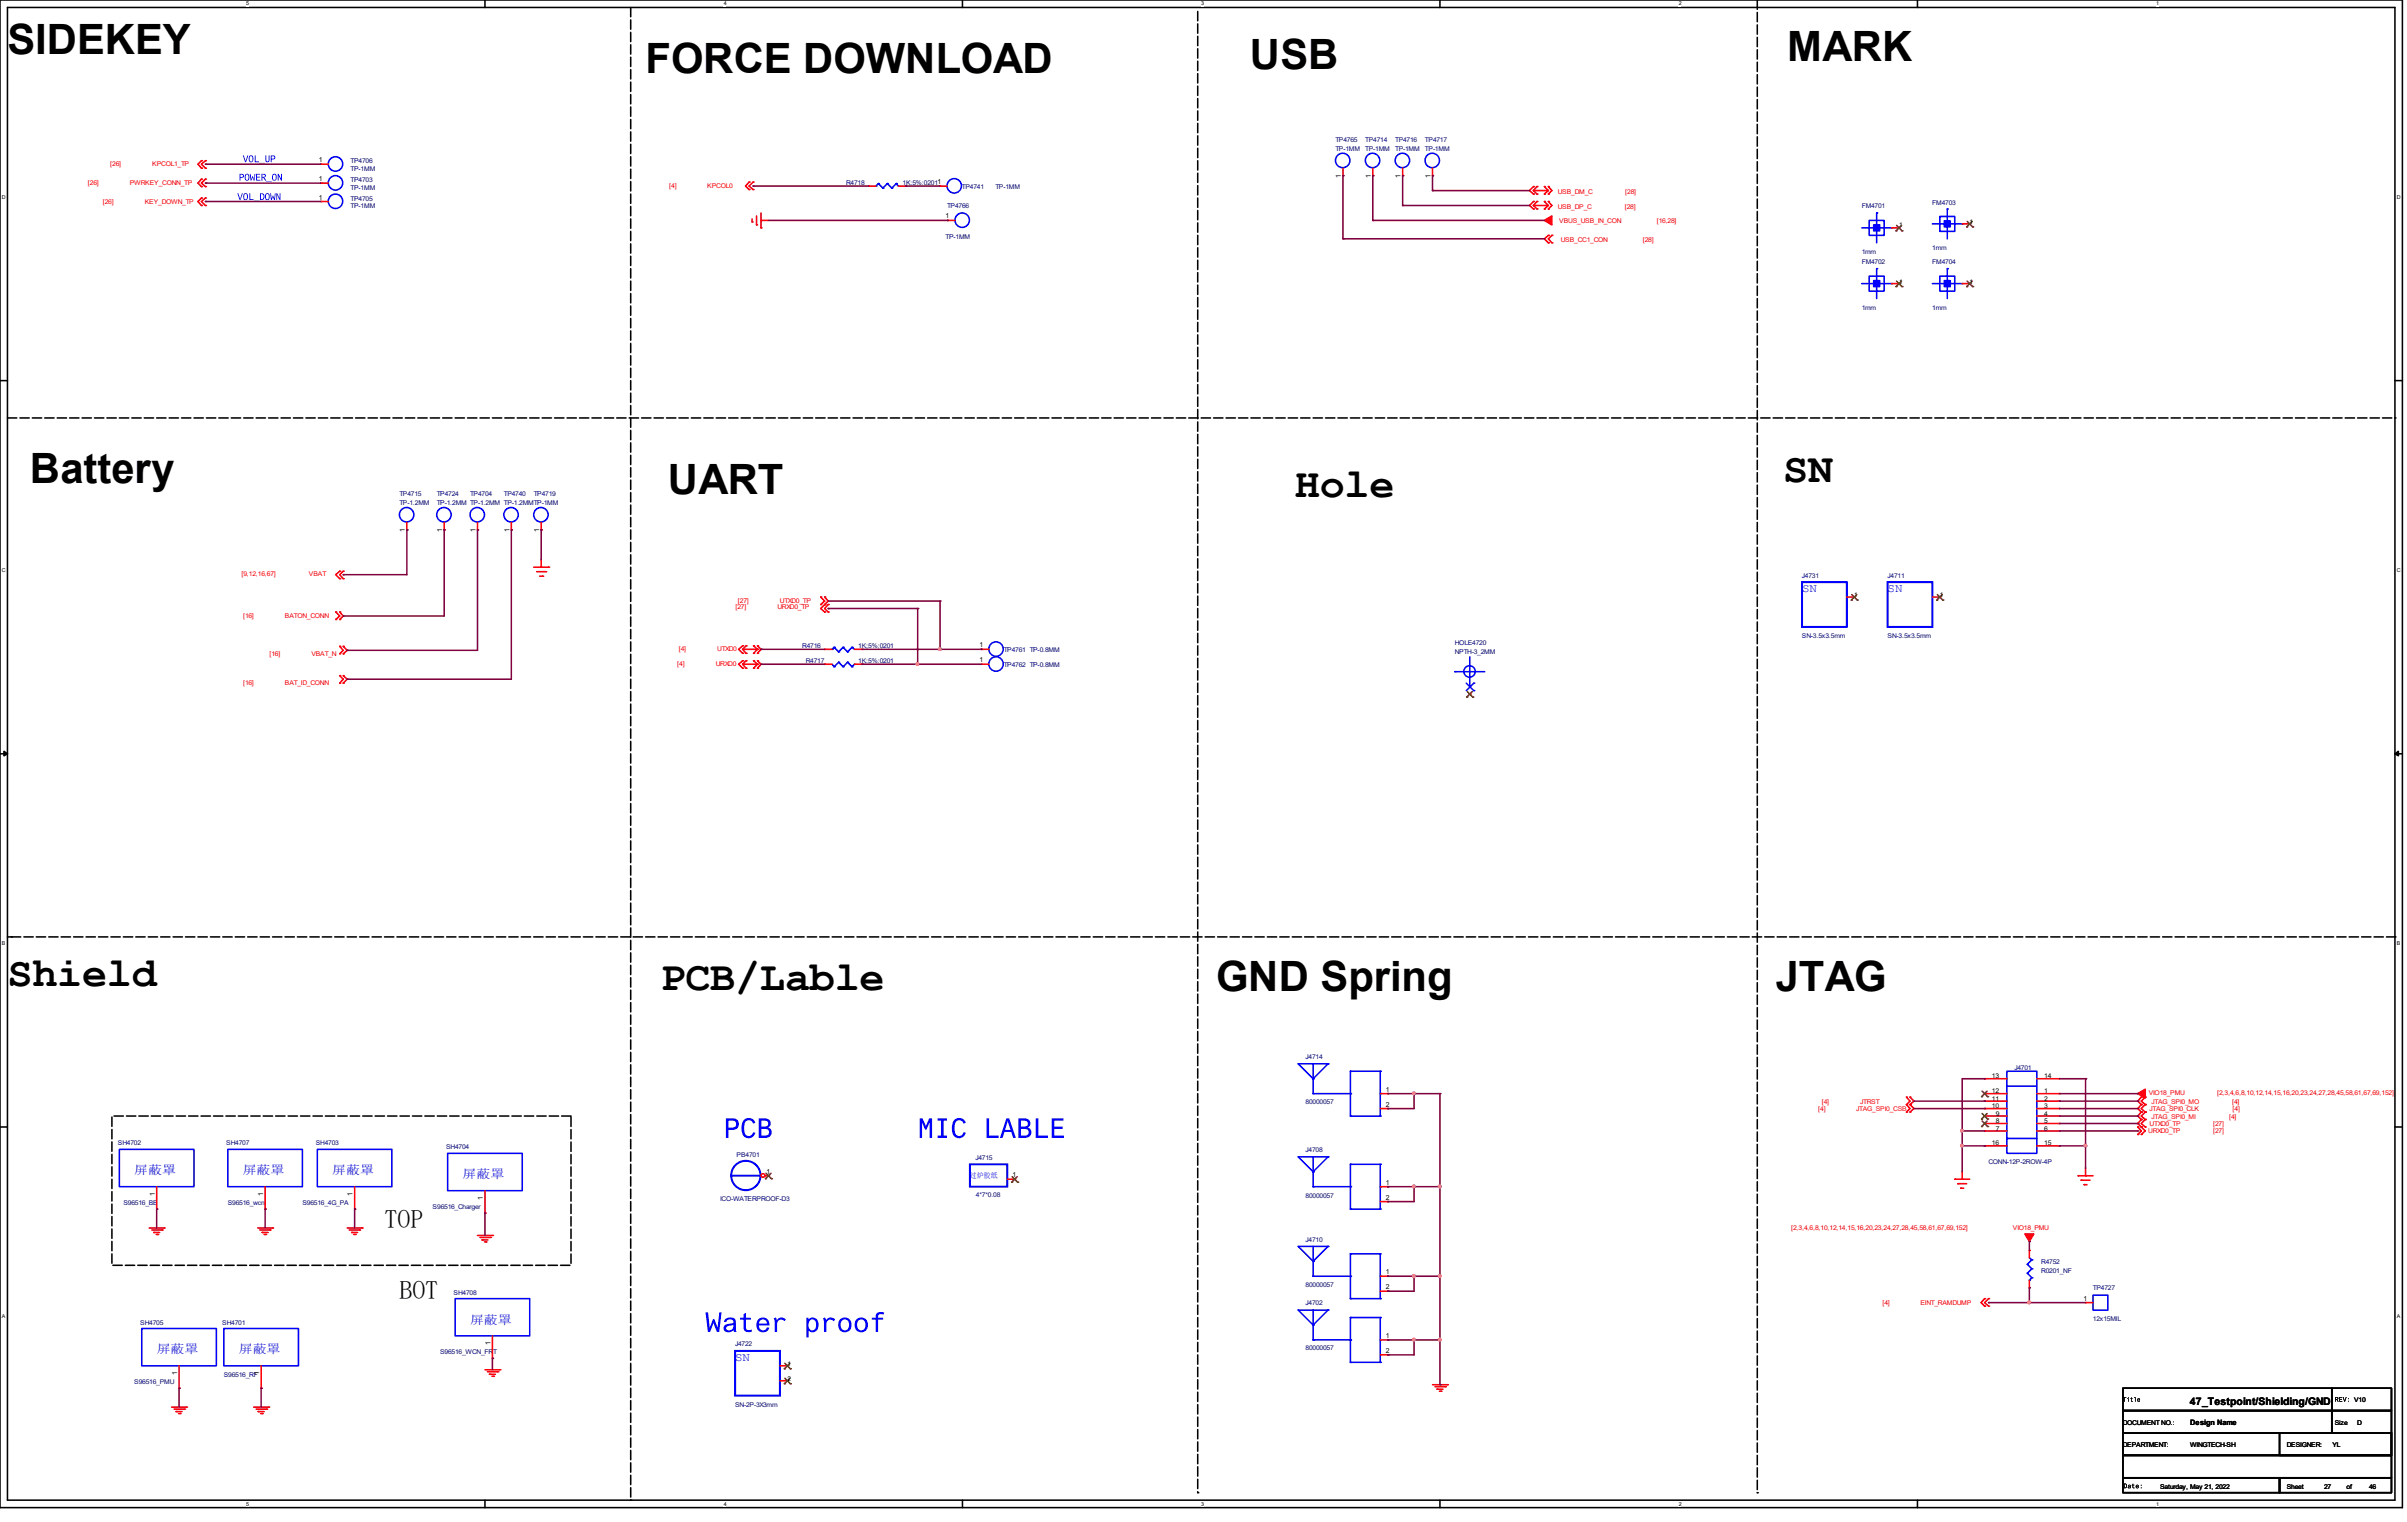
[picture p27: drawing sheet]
<svg xmlns="http://www.w3.org/2000/svg" width="205mm" height="129mm" viewBox="0 0 205 129" stroke-linecap="round" stroke-linejoin="round" font-family="sans-serif">
<defs><g id="words">
<g font-size="3.6">
<text x=".6" y="4.6">SIDEKEY</text>
<text x="106.4" y="5.8">USB</text>
<text x="152.1" y="5.2">MARK</text>
<text x="54.9" y="6.2">FORCE DOWNLOAD</text>
<text x="2.5" y="41.1">Battery</text>
<text x="151.8" y="41">SN</text>
<text x="56.9" y="42">UART</text>
<text x="110.2" y="42.3">Hole</text>
<text x=".6" y="83.9">Shield</text>
<text x="56.2" y="84.2">PCB/Lable</text>
<text x="103.5" y="84.3">GND Spring</text>
<text x="151.1" y="84.3">JTAG</text>
</g>
<g font-size="2.2">
<text x="32.7" y="104.5">TOP</text>
<text x="34" y="110.5">BOT</text>
</g>
<g font-size="1" fill="#00f">
<text x="153.4" y="50.4">SN</text>
<text x="160.7" y="50.4">SN</text>
<text x="11.4" y="99.9">屏蔽罩</text>
<text x="20.7" y="99.9">屏蔽罩</text>
<text x="28.3" y="99.9">屏蔽罩</text>
<text x="39.4" y="100.2">屏蔽罩</text>
<text x="40" y="112.6">屏蔽罩</text>
<text x="13.3" y="115.1">屏蔽罩</text>
<text x="20.3" y="115.1">屏蔽罩</text>
<text x="62.6" y="115.8">SN</text>
</g>
<text font-size=".9" x="186.4" y="119.6">47_Testpoint/Shielding/GND</text>
<g font-size=".6" fill="#f00">
<text x="7.5" y="15.7">[26]</text>
<text x="8.7" y="17.3">[26]</text>
<text x="9.4" y="14.1">[26]</text>
<text x="11" y="15.7">PWRKEY_CONN_TP</text>
<text x="12.3" y="17.3">KEY_DOWN_TP</text>
<text x="13" y="14.1">KPCOL1_TP</text>
<text x="57" y="16">[4]</text>
<text x="60.2" y="16">KPCOL0</text>
<text x="132.6" y="16.5">USB_DM_C</text>
<text x="132.6" y="17.8">USB_DP_C</text>
<text x="138.3" y="17.8">[28]</text>
<text x="138.3" y="16.5">[28]</text>
<text x="132.7" y="19">VBUS_USB_IN_CON</text>
<text x="132.8" y="20.6">USB_CC1_CON</text>
<text x="139.8" y="20.6">[28]</text>
<text x="141" y="19">[16,28]</text>
<text x="20.5" y="49">[9,12,16,67]</text>
<text x="20.7" y="52.6">[16]</text>
<text x="24.3" y="52.6">BATON_CONN</text>
<text x="26.3" y="49">VBAT</text>
<text x="62.8" y="51.3">[27]</text>
<text x="66.2" y="51.8">URXD0_TP</text>
<text x="66.4" y="51.3">UTXD0_TP</text>
<text x="20.7" y="58.3">[16]</text>
<text x="22.9" y="55.8">[16]</text>
<text x="24.3" y="58.3">BAT_ID_CONN</text>
<text x="26.5" y="55.8">VBAT_N</text>
<text x="57.6" y="56.7">[4]</text>
<text x="57.8" y="55.4">[4]</text>
<text x="60.9" y="56.7">URXD0</text>
<text x="61" y="55.4">UTXD0</text>
<text x="154.8" y="94.5">[4]</text>
<text x="155" y="93.9">[4]</text>
<text x="158" y="94.5">JTAG_SPI0_CSB</text>
<text x="158.3" y="93.9">JTRST</text>
<text x="182.9" y="93.1">VIO18_PMU</text>
<text x="183" y="94.5">JTAG_SPI0_CLK</text>
<text x="183" y="95.8">UTXD0_TP</text>
<text x="183.1" y="93.9">JTAG_SPI0_MO</text>
<text x="183.1" y="95.2">JTAG_SPI0_MI</text>
<text x="188.4" y="95.8">[27]</text>
<text x="188.7" y="93.1">[2,3,4,6,8,10,12,14,15,16,20,23,24,27,28,45,58,61,67,69,152]</text>
<text x="189.7" y="95.2">[4]</text>
<text x="190" y="93.9">[4]</text>
<text x="190" y="94.5">[4]</text>
<text x="182.8" y="96.4">URXD0_TP</text>
<text x="188.4" y="96.4">[27]</text>
<text x="152.4" y="104.7">[2,3,4,6,8,10,12,14,15,16,20,23,24,27,28,45,58,61,67,69,152]</text>
<text x="171.3" y="104.7">VIO18_PMU</text>
<text x="160.2" y="111">[4]</text>
<text x="163.4" y="111">EINT_RAMDUMP</text>
</g>
<g font-size=".6">
<text x="27.1" y="17">1</text>
<text x="27.1" y="13.8">1</text>
<text x="27.1" y="15.4">1</text>
<text x="114.1" y="15.1" transform="rotate(-90 114.1 15.1)">1</text>
<text x="116.7" y="15.1" transform="rotate(-90 116.7 15.1)">1</text>
<text x="119.2" y="15.1" transform="rotate(-90 119.2 15.1)">1</text>
<text x="121.8" y="15.1" transform="rotate(-90 121.8 15.1)">1</text>
<text x="80.5" y="18.6">1</text>
<text x="161.6" y="19.3">1</text>
<text x="167.6" y="19.1">1</text>
<text x="161.6" y="24.1">1</text>
<text x="167.6" y="24.1">1</text>
<text x="34.5" y="45.3" transform="rotate(-90 34.5 45.3)">1</text>
<text x="37.6" y="45.3" transform="rotate(-90 37.6 45.3)">1</text>
<text x="40.5" y="45.3" transform="rotate(-90 40.5 45.3)">1</text>
<text x="43.3" y="45.3" transform="rotate(-90 43.3 45.3)">1</text>
<text x="45.9" y="45.3" transform="rotate(-90 45.9 45.3)">1</text>
<text x="157.8" y="50.8">1</text>
<text x="165.1" y="50.8">1</text>
<text x="83.4" y="55.1">1</text>
<text x="83.4" y="56.3">1</text>
<text x="117.9" y="92.9">1</text>
<text x="117.9" y="94.1">2</text>
<text x="169.5" y="93">12</text>
<text x="169.5" y="94.3">10</text>
<text x="169.5" y="93.6">11</text>
<text x="169.5" y="91.7">13</text>
<text x="169.9" y="95.6">8</text>
<text x="169.9" y="94.9">9</text>
<text x="174" y="93">1</text>
<text x="174" y="93.6">2</text>
<text x="174" y="94.3">3</text>
<text x="174" y="94.9">4</text>
<text x="174" y="95.6">5</text>
<text x="174" y="91.7">14</text>
<text x="13.2" y="101.8" transform="rotate(-90 13.2 101.8)">1</text>
<text x="22.4" y="101.8" transform="rotate(-90 22.4 101.8)">1</text>
<text x="30" y="101.8" transform="rotate(-90 30 101.8)">1</text>
<text x="65.2" y="99.9">1</text>
<text x="86.2" y="100.2">1</text>
<text x="117.9" y="100.8">1</text>
<text x="169.5" y="97.5">16</text>
<text x="169.9" y="96.2">7</text>
<text x="174" y="96.2">6</text>
<text x="174" y="97.5">15</text>
<text x="41.1" y="102.1" transform="rotate(-90 41.1 102.1)">1</text>
<text x="117.9" y="102.1">2</text>
<text x="117.9" y="108.4">1</text>
<text x="117.9" y="109.7">2</text>
<text x="117.9" y="113.8">1</text>
<text x="177.3" y="110.7">1</text>
<text x="15.1" y="117" transform="rotate(-90 15.1 117)">1</text>
<text x="22.1" y="117" transform="rotate(-90 22.1 117)">1</text>
<text x="41.7" y="114.5" transform="rotate(-90 41.7 114.5)">1</text>
<text x="67" y="116.2">1</text>
<text x="67" y="117.5">2</text>
<text x="117.9" y="115.1">2</text>
<text x="200.4" y="119.3">V10</text>
<text x="180.7" y="121.2">DOCUMENT NO.:</text>
<text x="180.7" y="123.1">DEPARTMENT:</text>
<text x="186.4" y="121.2">Design Name</text>
<text x="186.4" y="123.1">WINGTECH-SH</text>
<text x="194.6" y="123.1">DESIGNER:</text>
<text x="198.5" y="123.1">YL</text>
<text x="198.7" y="121.2">Size</text>
<text x="200.6" y="121.2">D</text>
<text x="183.8" y="126.7">Saturday, May 21, 2022</text>
<text x="194.6" y="126.7">Sheet</text>
<text x="197.8" y="126.7">27</text>
<text x="199.7" y="126.7">of</text>
<text x="201.6" y="126.7">46</text>
</g>
<g font-size=".6" fill="#000080">
<text x="29.8" y="17.1">TP4705</text>
<text x="29.8" y="17.7">TP-1MM</text>
<text x="29.8" y="13.9">TP4706</text>
<text x="29.8" y="14.5">TP-1MM</text>
<text x="29.8" y="15.5">TP4703</text>
<text x="29.8" y="16.1">TP-1MM</text>
<text x="72" y="15.7">R4718</text>
<text x="76.8" y="15.7">1K;5%;02011</text>
<text x="80.6" y="17.7">TP4766</text>
<text x="81.9" y="16">TP4741</text>
<text x="84.7" y="16">TP-1MM</text>
<text x="113.7" y="12.1">TP4765</text>
<text x="113.7" y="12.8">TP-1MM</text>
<text x="116.2" y="12.1">TP4714</text>
<text x="116.2" y="12.8">TP-1MM</text>
<text x="118.7" y="12.1">TP4716</text>
<text x="118.7" y="12.8">TP-1MM</text>
<text x="121.3" y="12.1">TP4717</text>
<text x="121.3" y="12.8">TP-1MM</text>
<text x="158.4" y="17.7">FM4701</text>
<text x="164.5" y="17.4">FM4703</text>
<text x="80.5" y="20.3">TP-1MM</text>
<text x="158.4" y="21.6">1mm</text>
<text x="158.4" y="22.5">FM4702</text>
<text x="164.5" y="22.5">FM4704</text>
<text x="164.5" y="21.3">1mm</text>
<text x="158.4" y="26.4">1mm</text>
<text x="164.5" y="26.4">1mm</text>
<text x="34" y="42.2">TP4715</text>
<text x="34" y="43">TP-1.2MM</text>
<text x="37.2" y="42.2">TP4724</text>
<text x="37.2" y="43">TP-1.2MM TP-1.2MM TP-1.2MMTP-1MM</text>
<text x="40" y="42.2">TP4704</text>
<text x="42.9" y="42.2">TP4740</text>
<text x="45.4" y="42.2">TP4719</text>
<text x="153.4" y="49.2">J4731</text>
<text x="160.7" y="49.2">J4711</text>
<text x="68.3" y="55.2">R4716</text>
<text x="68.6" y="56.4">R4717</text>
<text x="73" y="56.4">1K;5%;0201</text>
<text x="73" y="55.2">1K;5%;0201</text>
<text x="85.4" y="55.5">TP4761 TP-0.8MM</text>
<text x="85.4" y="56.8">TP4762 TP-0.8MM</text>
<text x="123.8" y="54.9">HOLE4720</text>
<text x="123.8" y="55.7">NPTH-3_2MM</text>
<text x="153.4" y="54.3">SN-3.5x3.5mm</text>
<text x="160.7" y="54.3">SN-3.5x3.5mm</text>
<text x="111.1" y="90.1">J4714</text>
<text x="111.1" y="93.9">80000057</text>
<text x="171.4" y="91.1">J4701</text>
<text x="10" y="97.5">SH4702</text>
<text x="19.3" y="97.5">SH4707</text>
<text x="26.9" y="97.5">SH4703</text>
<text x="38" y="97.8">SH4704</text>
<text x="62.7" y="98.4">PB4701</text>
<text x="83" y="98.7">J4715</text>
<text x="83.1" y="101.8">4*7*0.08</text>
<text x="111.1" y="98">J4708</text>
<text x="111.1" y="101.9">80000057</text>
<text x="169.2" y="99">CONN-12P-2ROW-4P</text>
<text x="10.5" y="102.5">S96516_BB</text>
<text x="19.4" y="102.5">S96516_wcn</text>
<text x="25.7" y="102.5">S96516_4G_PA</text>
<text x="36.8" y="102.8">S96516_Charger</text>
<text x="61.3" y="102.2">ICO-WATERPROOF-D3</text>
<text x="111.1" y="105.7">J4710</text>
<text x="173.7" y="107.6">R4752</text>
<text x="11.9" y="112.7">SH4705</text>
<text x="18.9" y="112.7">SH4701</text>
<text x="38.6" y="110.2">SH4708</text>
<text x="111.1" y="109.5">80000057</text>
<text x="111.1" y="111">J4702</text>
<text x="173.7" y="108.3">R0201_NF</text>
<text x="178.1" y="109.8">TP4727</text>
<text x="178.1" y="112.4">12x15MIL</text>
<text x="11.4" y="117.8">S96516_PMU</text>
<text x="19.1" y="117.1">S96516_RF</text>
<text x="37.5" y="115.2">S96516_WCN_FRT</text>
<text x="62.6" y="114.6">J4722</text>
<text x="62.6" y="119.7">SN-2P-3X3mm</text>
<text x="111.1" y="114.9">80000057</text>
</g>
<text font-size=".6" fill="#00f" x="82.6" y="100.2">过炉胶纸</text>
<g font-size=".5">
<text x="21" y=".5">5</text>
<text x="61.6" y=".5">4</text>
<text x="102.2" y=".5">3</text>
<text x="142.9" y=".5">2</text>
<text x="183.5" y=".5">1</text>
<text x=".2" y="16.9">D</text>
<text x="204" y="16.9">D</text>
<text x=".2" y="48.6">C</text>
<text x="204" y="48.6">C</text>
<text x=".2" y="80.4">B</text>
<text x="204" y="80.4">B</text>
<text x=".2" y="112.1">A</text>
<text x="204" y="112.1">A</text>
<text x="21" y="128.1">5</text>
<text x="61.6" y="128.1">4</text>
<text x="102.2" y="128.1">3</text>
<text x="142.9" y="128.1">2</text>
<text x="183.5" y="128.1">1</text>
</g>
</g></defs>
<path d="M0 0h204.5v128.3h-204.5zM.6 .6h203.2v127h-203.2z" fill="none" stroke="#000" stroke-width=".13"/>
<g fill="#fff">
<path d="M21 .1h.2v.5h-.2z"/>
<path d="M21 127.7h.2v.5h-.2z"/>
</g>
<path d="M41.3 0v.6M41.3 127.6v.7" fill="none" stroke="#000" stroke-width=".13"/>
<g fill="#fff">
<path d="M61.6 .1h.2v.5h-.2z"/>
<path d="M61.6 127.7h.2v.5h-.2z"/>
</g>
<path d="M81.9 0v.6M81.9 127.6v.7" fill="none" stroke="#000" stroke-width=".13"/>
<g fill="#fff">
<path d="M102.2 .1h.2v.5h-.2z"/>
<path d="M102.2 127.7h.2v.5h-.2z"/>
</g>
<path d="M122.6 0v.6M122.6 127.6v.7" fill="none" stroke="#000" stroke-width=".13"/>
<g fill="#fff">
<path d="M142.9 .1h.2v.5h-.2z"/>
<path d="M142.9 127.7h.2v.5h-.2z"/>
</g>
<path d="M163.2 0v.6M163.2 127.6v.7" fill="none" stroke="#000" stroke-width=".13"/>
<g fill="#fff">
<path d="M183.5 .1h.2v.5h-.2z"/>
<path d="M183.5 127.7h.2v.5h-.2z"/>
<path d="M.2 16.5h.3v.5h-.3z"/>
<path d="M204 16.5h.3v.5h-.3z"/>
<path d="M.2 48.3h.3v.5h-.3z"/>
<path d="M204 48.3h.3v.5h-.3z"/>
</g>
<path d="M0 32.4h.6M203.8 32.4h.7" fill="none" stroke="#000" stroke-width=".13"/>
<g fill="#fff">
<path d="M.2 80h.2v.5h-.2z"/>
<path d="M204 80h.3v.5h-.3z"/>
</g>
<path d="M0 64.1h.6M203.8 64.1h.7" fill="none" stroke="#000" stroke-width=".13"/>
<path d="M.3 63.9l.3 .2-.3 .2zM203.8 64.1l.3-.2v.4z" fill="#000" stroke="#000" stroke-width=".13"/>
<g fill="#fff">
<path d="M.2 111.8h.3v.5h-.3z"/>
<path d="M204 111.8h.3v.5h-.3z"/>
</g>
<path d="M.6 79.7h.4M1 79.7h.1M0 95.9h.6M203.8 95.9h.7" fill="none" stroke="#000" stroke-width=".13"/>
<path d="M53.7 .6v127M101.9 1v126M149.6 0v127M.6 35.6h203.2M203.8 35.6h.1M1 79.7h202.8M203.8 79.7h.1M9.5 95h39.1v12.7h-39.1zM53.7 127.6h.1M101.9 127h.1M149.6 127h.1" fill="none" stroke="#000" stroke-width=".13" stroke-dasharray=".8 .3"/>
<g fill="#00f">
<path d="M20.7 13.2h.1l.1 .5 .2-.5-.2 .6zM21.3 13.3a.27 .27 0 0 1 .3 .2 .27 .27 0 0 1-.3 .3l-.1-.3zM21.3 13.3a.24 .24 0 0 0-.1 .3 .24 .24 0 0 0 .2 .1l.1-.4zM21.7 13.2h.1v.5h.2v.1h-.3zM22.1 13.9h.4zM22.6 13.2h.1v.4l.1 .1h.1v-.5v.4a.18 .18 0 0 1-.2 .2 .18 .18 0 0 1-.1-.2zM23 13.2h.3a.17 .17 0 0 1 .1 .2 .17 .17 0 0 1-.2 .2h-.1v.2h-.1zM23.1 13.3v.2h.2v-.2z"/>
<path d="M20.2 16.4h.1l.1 .5 .2-.5h.1l-.2 .6h-.1zM20.8 16.5a.27 .27 0 0 1 .3 .2 .27 .27 0 0 1-.3 .3l-.1-.3zM20.8 16.5a.24 .24 0 0 0 0 .3 .24 .24 0 0 0 .2 .1v-.3zM21.2 16.4h.1v.5h.3v.1h-.4zM21.6 17.1h.5zM22.1 16.4a.3 .3 0 0 1 .4 .3 .3 .3 0 0 1-.4 .3zM22.2 16.5v.4h.1a.22 .22 0 0 0 .1-.2 .22 .22 0 0 0-.2-.2zM22.6 16.5a.27 .27 0 0 1 .4 .2 .27 .27 0 0 1-.3 .3l-.1-.3zM22.7 16.5a.24 .24 0 0 0-.1 .3 .24 .24 0 0 0 .2 .1l.1-.3zM23 16.4h.1v.5l.1-.3 .1 .3 .1-.5h.1l-.1 .6-.2-.2-.1 .2zM23.5 16.4h.1l.2 .5v-.5h.1v.6h-.1l-.2-.4v.4h-.1z"/>
<path d="M20.4 14.8h.2a.17 .17 0 0 1 .2 .2 .17 .17 0 0 1-.2 .1h-.1v.3h-.1zM20.5 14.9v.2l.2-.1v-.1zM20.9 14.8a.27 .27 0 0 1 .3 .3 .27 .27 0 0 1-.3 .3l-.1-.3zM21 14.9a.24 .24 0 0 0-.1 .2 .24 .24 0 0 0 .2 .2v-.4zM21.3 14.8l.1 .4 .1-.2 .1 .2 .1-.4v.6l-.2-.3-.2 .3zM21.8 14.8h.3v.1h-.2v.1h.2v.1h-.2v.2h.3v.1h-.4zM22.3 14.8h.3a.16 .16 0 0 1 0 .2 .16 .16 0 0 1-.1 .1l.2 .3-.4-.3v.3zM22.3 14.9v.1h.2v-.1zM22.6 15.4l.5 .1zM23.2 14.8a.27 .27 0 0 1 .4 .3 .27 .27 0 0 1-.3 .3l-.1-.3zM23.3 14.9a.24 .24 0 0 0-.1 .2 .24 .24 0 0 0 .2 .2v-.4zM23.6 14.8h.1l.2 .4v-.4h.1v.6h-.1l-.2-.5v.5h-.1z"/>
<path d="M78.3 95.1h.2l.3 .7 .3-.7h.2v1.7h-.2v-1.3l-.3 .6h-.1l-.2-.6v1.3h-.2zM79.8 95.1h.8v.2h-.3v1.3h.3v.2h-.8v-.2h.3v-1.3h-.3zM81.3 95.2a.58 .58 0 0 1 .9 .3l-.2 .1a.38 .38 0 0 0-.5-.3 .38 .38 0 0 0-.2 .5v.4a.39 .39 0 0 0 .3 .4 .39 .39 0 0 0 .4-.3l.2 .1a.62 .62 0 0 1-.8 .4 .62 .62 0 0 1-.4-.8 .9 .9 0 0 1 .3-.8zM84 95.1h.2v1.5h.8v.2h-1zM85.7 95.1h.2l.6 1.7h-.3l-.1-.5h-.6l-.2 .5h-.2zM85.8 95.4l-.3 .7h.5zM86.7 95.1a.88 .88 0 0 1 1 .3v.3l-.2 .2a.47 .47 0 0 1 .3 .6 .47 .47 0 0 1-.6 .3h-.5zM86.9 95.3v.5h.2a.28 .28 0 0 0 .4-.2 .28 .28 0 0 0-.4-.3zM86.9 96v.6a.47 .47 0 0 0 .7-.3l-.1-.1a.58 .58 0 0 0-.6-.2zM88.2 95.1h.2v1.5h.8v.2h-1zM89.5 95.1h1v.2h-.8v.6h.7v.2h-.7v.5h.8v.2h-1z"/>
<path d="M60 111.7h.3l.1 1.3 .3-.8h.1l.3 .8 .1-1.3h.2l-.2 1.6h-.2l-.3-.7-.3 .7h-.1zM61.7 112.3a.53 .53 0 0 1 .9 .1l.1 .9h-.2l-.1-.1a.43 .43 0 0 1-.6 .1 .43 .43 0 0 1-.1-.5l.6-.2a.23 .23 0 0 0 0-.3 .23 .23 0 0 0-.3 0l-.2 .2h-.2zM61.9 112.9l-.1 .1a.33 .33 0 0 0 .4 .2 .33 .33 0 0 0 .2-.4v-.1zM63 112.1h.3v-.3l.2-.1v.4h.4v.2h-.4v.7l.1 .2 .4-.1v.2h-.1a.43 .43 0 0 1-.6-.3v-.7h-.3zM64.5 112.3a.56 .56 0 0 1 .7-.1 .56 .56 0 0 1 .3 .6h-.9a.35 .35 0 0 0 .3 .4 .35 .35 0 0 0 .4-.3l.2 .1a.6 .6 0 0 1-.9 .3 .6 .6 0 0 1-.2-.9zM64.7 112.4l-.1 .2h.7a.34 .34 0 0 0-.2-.3 .34 .34 0 0 0-.4 .1zM65.8 112.2l.2-.1 .1 .2a.48 .48 0 0 1 .8 0l-.1 .1a.35 .35 0 0 0-.4-.1 .35 .35 0 0 0-.3 .3v.7h-.2v-.8zM68.6 112.1h.2v.2a.53 .53 0 0 1 .7-.1 .53 .53 0 0 1 .2 .7 .48 .48 0 0 1-.4 .4 .48 .48 0 0 1-.5-.1v.6h-.2zM68.9 112.4a.45 .45 0 0 0-.1 .5 .45 .45 0 0 0 .5 .3 .46 .46 0 0 0 .2-.6 .46 .46 0 0 0-.5-.3zM70 112.2l.2-.1 .1 .2a.48 .48 0 0 1 .8 0l-.1 .1a.35 .35 0 0 0-.4-.1 .35 .35 0 0 0-.3 .3v.7h-.2v-.8zM71.5 112.3a.59 .59 0 0 1 .8 0 .59 .59 0 0 1 0 .9 .59 .59 0 0 1-.9-.1v-.6zM71.6 112.4a.46 .46 0 0 0 0 .5 .46 .46 0 0 0 .5 .3 .47 .47 0 0 0 .2-.6 .47 .47 0 0 0-.5-.3zM72.9 112.3a.59 .59 0 0 1 .8 0 .59 .59 0 0 1-.1 .9 .59 .59 0 0 1-.8-.1v-.6zM73 112.4a.46 .46 0 0 0 0 .5 .46 .46 0 0 0 .5 .3 .47 .47 0 0 0 .2-.6 .47 .47 0 0 0-.5-.3zM74.2 112.1h.3a.46 .46 0 0 1 .2-.5 .46 .46 0 0 1 .6 .1l-.1 .1a.32 .32 0 0 0-.5 .3h.5v.2h-.5v1h-.2v-1h-.3z"/>
<path d="M61.8 95.1h.4a.51 .51 0 0 1 .7 .5 .51 .51 0 0 1-.6 .5h-.3v.7h-.2zM62 95.3v.6h.5a.3 .3 0 0 0 .1-.4 .3 .3 0 0 0-.3-.2zM63.4 95.2a.58 .58 0 0 1 .9 .3l-.2 .1a.38 .38 0 0 0-.5-.3 .38 .38 0 0 0-.3 .5v.4a.39 .39 0 0 0 .4 .4 .39 .39 0 0 0 .4-.3l.2 .1a.62 .62 0 0 1-.8 .4 .62 .62 0 0 1-.4-.8 .9 .9 0 0 1 .3-.8zM64.6 95.1a.88 .88 0 0 1 1 .3v.3l-.2 .2a.47 .47 0 0 1 .3 .6 .47 .47 0 0 1-.6 .3h-.5zM64.8 95.3v.5h.2a.28 .28 0 0 0 .4-.2 .28 .28 0 0 0-.4-.3zM64.8 96v.6a.47 .47 0 0 0 .7-.3l-.1-.1a.58 .58 0 0 0-.6-.2z"/>
</g>
<g fill="none" stroke="#f00" stroke-width=".13">
<path d="M17.1 13.7l-.3 .3 .3 .3M17.1 14.3h.1M17.1 13.7h.1M17.1 15.2l-.3 .4 .3 .3M17.1 16.8l-.3 .3 .3 .4M17.1 15.9h.1M17.1 15.2h.1M17.1 17.5h.1M17.1 16.8h.1M17.5 13.7l-.4 .3 .4 .3M17.5 14.3h.1M17.5 13.7h.1"/>
<path d="M17.5 15.2l-.4 .4 .4 .3M17.5 16.8l-.4 .3 .4 .4M17.5 15.9h.1M17.5 15.2h.1M17.5 17.5h.1M17.5 16.8h.1M63.8 16.1h.1M63.8 15.5h.1M63.8 15.5l-.3 .3 .3 .3M64 18.9h.1M64 18.6v.3M64.1 16.1h.1"/>
<path d="M64.1 15.5h.1M64.1 15.5l-.3 .3 .3 .3M64.4 19.1h.1M64.4 18.4v.7M64.8 18.8h.6M64.8 18.8h.1M64.8 19.4h.1M64.8 18.1v1.3M130.5 16.5h.1M130.5 15.9h.1M130.5 16.2h.1M130.5 17.8h.1"/>
<path d="M130.5 17.1h.1M130.5 17.5h.1M130.5 16.2l.3 .3M130.5 17.5l.3 .3M130.5 16.2h1.3M130.5 17.5h1.3M130.5 15.9l-.3 .3 .3 .3M130.5 17.1l-.3 .4 .3 .3M130.8 15.9h.1M130.8 16.5h.1M130.8 17.1h.1M130.8 17.8h.1"/>
<path d="M130.8 15.9l-.3 .3M130.8 17.1l-.3 .4M131.4 15.9l.4 .3M131.4 17.1l.4 .4M131.4 15.9h.1M131.4 16.5h.1M131.4 17.1h.1M131.4 17.8h.1M131.8 15.9l.3 .3-.3 .3M131.8 17.1l.3 .4-.3 .3M131.8 15.9h.1M131.8 16.5h.1"/>
<path d="M131.8 17.1h.1M131.8 17.8h.1M131.8 16.2l-.4 .3M131.8 17.5l-.4 .3M131.8 20h.1M131.8 20.7h.1M131.8 20l-.4 .3 .4 .4M132.1 20.7h.1M132.1 20h.1M132.1 20l-.3 .3 .3 .4M28.6 52.1l.3 .3-.3 .3M28.6 52.1h.1"/>
<path d="M28.6 52.7h.1M28.9 48.6h.1M28.9 49.2h.1M28.9 52.7h.1M28.9 52.1h.1M28.9 55h.1M28.9 55.6h.1M28.9 57.5h.1M28.9 58.1h.1M28.9 48.6l-.3 .3 .3 .3M28.9 52.1l.3 .3-.3 .3M28.9 55l.3 .3-.3 .3"/>
<path d="M28.9 57.5l.3 .3-.3 .3M29.2 48.6l-.3 .3 .3 .3M29.2 55l.3 .3-.3 .3M29.2 57.5l.3 .3-.3 .3M29.2 48.6h.1M29.2 49.2h.1M29.2 55.6h.1M29.2 55h.1M29.2 58.1h.1M29.2 57.5h.1M45.4 48.3h1.3M45.7 48.6h.7"/>
<path d="M45.9 49h.3M46.1 48.3h.1M46.1 47.6v.7M46.2 49h.1M46.4 48.6h.1M46.7 48.3h.1M63.2 54.9l-.3 .3 .3 .4M63.2 56.2l-.3 .3 .3 .4M63.2 55.6h.1M63.2 54.9h.1M63.2 56.9h.1M63.2 56.2h.1"/>
<path d="M63.2 55.2l.3 .4M63.2 55.2h1.3M63.2 56.5l.3 .4M63.2 56.5h1.3M63.5 55.6h.1M63.5 54.9h.1M63.5 56.9h.1M63.5 56.2h.1M63.5 54.9l-.3 .3M63.5 56.2l-.3 .3M64.1 54.9l.4 .3M64.1 56.2l.4 .3"/>
<path d="M64.1 55.6h.1M64.1 54.9h.1M64.1 56.9h.1M64.1 56.2h.1M64.5 54.9h.1M64.5 55.6h.1M64.5 55.2h.1M64.5 56.2h.1M64.5 56.9h.1M64.5 56.5h.1M64.5 55.2l-.4 .4M64.5 56.5l-.4 .4"/>
<path d="M64.5 54.9l.3 .3-.3 .4M64.5 56.2l.3 .3-.3 .4M69.9 50.8h.1M69.9 51.4h.1M69.9 50.8l.3 .3-.3 .3M70.2 56.5h.6M70.2 56.5h.1M70.2 50.8l.3 .3-.6 .7 .3 .3M70.2 51.4h.1M70.2 50.8h.1M70.2 52.1h.1M70.5 52.1h.1"/>
<path d="M70.5 51.4h.1M70.5 51.4l-.3 .4 .3 .3M72.7 56.5h.7M73.4 56.5h.1M162.3 93.3l.3 .4-.3 .3M162.3 94l.3 .3-.3 .3M162.3 93.3h.1M162.3 94h.1M162.3 94.6h.1M162.6 94h.1M162.6 93.3h.1M162.6 94.6h.1"/>
<path d="M162.6 93.3l.3 .4-.3 .3M162.6 94l.3 .3-.3 .3M167 99.7v.6M177.5 99.4v.6M181.9 95.9l.3 .3-.3 .3M181.9 96.5h.1M181.9 95.9h.1M182.2 94h.1M182.2 93.3h.1M182.2 94.6h.1M182.2 95.2h.1M182.2 95.9h.1"/>
<path d="M182.2 96.5h.1M182.2 93.3l-.3 .4 .3 .3M182.2 94l-.3 .3 .3 .3M182.2 94.6l-.3 .4 .3 .2M182.2 95.2l-.3 .4 .7 .6-.4 .3M182.6 93.3l-.4 .4 .4 .3M182.6 94l-.4 .3 .4 .3M182.6 94.6l-.4 .4 .4 .2M182.6 95.2l-.4 .4 .4 .3M182.6 93.3h.1M182.6 94h.1M182.6 94.6h.1"/>
<path d="M182.6 95.2h.1M182.6 95.9h.1M12.7 104.5h1.3M12.9 104.6h.9M13.1 104.9h.5M13.1 104.9h.1M13.3 105h.1M13.4 105h.1M13.8 104.6h.1M14 104.5h.1M14.6 119.7h1.3M14.8 119.9h.9"/>
<path d="M15.7 119.9h.1M15.9 119.7h.1M21.6 119.7h1.3M21.8 119.9h.9M21.9 104.5h1.3M22.1 104.6h.9M22.3 104.9h.5M22.3 104.9h.1M22.5 105h.1M22.6 105h.1M22.7 119.9h.1M22.9 119.7h.1"/>
<path d="M23 104.6h.1M23.2 104.5h.1M29.5 104.5h1.3M29.7 104.6h.9M29.9 104.9h.1M29.9 104.9h.5M30.1 105h.1M30.2 105h.1M30.6 104.6h.1M30.8 104.5h.1M40.6 105.1h1.3M40.9 105.3h.8"/>
<path d="M41 105.5h.1M41 105.5h.5M41.2 105.7h.2M41.3 116.5h1.2M41.4 105.7h.1M41.5 116.7h.9M41.7 116.9h.5M41.7 116.9h.1M41.7 105.3h.1M41.9 117.1h.1M41.9 105.1h.1M42 117.1h.1"/>
<path d="M42.4 116.7h.1M42.5 116.5h.1M121.9 117.8h1.3M122.1 118h.9M122.3 118.2h.1M122.3 118.2h.5M122.5 118.4h.1M122.6 118.4h.1M123 118h.1M123.2 117.8h.1M166.4 100.3h.1M166.4 100.3h1.2"/>
<path d="M166.6 100.7h.1M166.6 100.7h.8M166.9 101.1h.1M166.9 101.1h.2M167 100.3h.1M168.9 110.5h.1M168.9 111.1h.1M168.9 110.5l-.3 .3 .3 .3M169.2 110.5l-.3 .3 .3 .3M169.2 110.5h.1M169.2 111.1h.1M176.9 100h.1"/>
<path d="M176.9 100h1.2M177.1 100.4h.1M177.1 100.4h.8M177.4 100.8h.1M177.4 100.8h.2M177.5 100h.1M177.5 110.8h.6M177.5 110.8h.1M15 120.1h.5M15 120.1h.1M15.2 120.3h.1M15.3 120.3h.1"/>
<path d="M22 120.1h.1M22 120.1h.5M22.2 120.3h.1M22.3 120.3h.1"/>
</g>
<g fill="#f00" stroke="#f00" stroke-width=".13">
<path d="M131.4 18.8l.7-.4v.7z" fill-rule="evenodd"/>
<path d="M181.9 93l.7-.3v.7z" fill-rule="evenodd"/>
<path d="M172.3 105h.8l-.4 .6z" fill-rule="evenodd"/>
</g>
<g fill="#000">
<path d="M180.7 118.9h.3h-.1v.4l-.1-.4zM181.1 118.9h.1zM181 119h.2v.3l-.1-.3zM181.4 118.9l.1 .1h-.1v.2l.1 .1-.1-.1v-.2h-.1zM181.6 118.9h.2v.4l-.1-.4zM181.9 119h.2v.1h-.1v.1h.1a.14 .14 0 0 1-.2 0 .14 .14 0 0 1 0-.2zM182 119v.1h.1z"/>
<path d="M180.7 118.9h.3h-.1v.4l-.1-.4zM181.1 118.9h.1zM181 119h.2v.3l-.1-.3zM181.4 118.9l.1 .1h-.1v.2l.1 .1-.1-.1v-.2h-.1zM181.6 118.9h.2v.4l-.1-.4zM181.9 119h.2v.1h-.1v.1h.1a.14 .14 0 0 1-.2 0 .14 .14 0 0 1 0-.2zM182 119v.1h.1z"/>
<path d="M180.7 118.9h.3h-.1v.4l-.1-.4zM181.1 118.9h.1zM181 119h.2v.3l-.1-.3zM181.4 118.9l.1 .1h-.1v.2l.1 .1-.1-.1v-.2h-.1zM181.6 118.9h.2v.4l-.1-.4zM181.9 119h.2v.1h-.1v.1h.1a.14 .14 0 0 1-.2 0 .14 .14 0 0 1 0-.2zM182 119v.1h.1z"/>
<path d="M198.8 118.9h.2v.1l-.1 .1 .1 .2-.2-.2v.2zM198.8 118.9v.1h.2l-.1-.1zM199.1 118.9h.2h-.1v.1h.1l-.1 .1v.1l.2 .1h-.3zM199.4 118.9l.2 .3 .1-.3-.1 .4zM199.9 119.2v.1z"/>
<path d="M198.8 118.9h.2v.1l-.1 .1 .1 .2-.2-.2v.2zM198.8 118.9v.1h.2l-.1-.1zM199.1 118.9h.2h-.1v.1h.1l-.1 .1v.1l.2 .1h-.3zM199.4 118.9l.2 .3 .1-.3-.1 .4zM199.9 119.2v.1z"/>
<path d="M198.8 118.9h.2v.1l-.1 .1 .1 .2-.2-.2v.2zM198.8 118.9v.1h.2l-.1-.1zM199.1 118.9h.2h-.1v.1h.1l-.1 .1v.1l.2 .1h-.3zM199.4 118.9l.2 .3 .1-.3-.1 .4zM199.9 119.2v.1z"/>
<path d="M180.8 126.2a.21 .21 0 0 1 .2 .2 .21 .21 0 0 1-.2 .2zM180.8 126.3v.3l.1-.1a.16 .16 0 0 0 .1-.1 .16 .16 0 0 0-.2-.1zM181.1 126.3l.2 .1 .1 .2h-.3v-.1l.2-.1h-.1h-.1zM181.2 126.5a.07 .07 0 0 0 .1 0 .07 .07 0 0 0-.1 0zM181.4 126.3l.2-.1v.1h.1l-.1 .1v.1l.1 .1h-.2zM181.8 126.4l.2-.1v.1v.1h-.2l.1 .1 .1-.1a.14 .14 0 0 1-.2 .1 .14 .14 0 0 1 0-.2zM181.9 126.4h-.1h.2zM182.2 126.3l.1 .1zM182.2 126.6h.1z"/>
<path d="M180.8 126.2a.21 .21 0 0 1 .2 .2 .21 .21 0 0 1-.2 .2zM180.8 126.3v.3l.1-.1a.16 .16 0 0 0 .1-.1 .16 .16 0 0 0-.2-.1zM181.1 126.3l.2 .1 .1 .2h-.3v-.1l.2-.1h-.1h-.1zM181.2 126.5a.07 .07 0 0 0 .1 0 .07 .07 0 0 0-.1 0zM181.4 126.3l.2-.1v.1h.1l-.1 .1v.1l.1 .1h-.2zM181.8 126.4l.2-.1v.1v.1h-.2l.1 .1 .1-.1a.14 .14 0 0 1-.2 .1 .14 .14 0 0 1 0-.2zM181.9 126.4h-.1h.2zM182.2 126.3l.1 .1zM182.2 126.6h.1z"/>
<path d="M180.8 126.2a.21 .21 0 0 1 .2 .2 .21 .21 0 0 1-.2 .2zM180.8 126.3v.3l.1-.1a.16 .16 0 0 0 .1-.1 .16 .16 0 0 0-.2-.1zM181.1 126.3l.2 .1 .1 .2h-.3v-.1l.2-.1h-.1h-.1zM181.2 126.5a.07 .07 0 0 0 .1 0 .07 .07 0 0 0-.1 0zM181.4 126.3l.2-.1v.1h.1l-.1 .1v.1l.1 .1h-.2zM181.8 126.4l.2-.1v.1v.1h-.2l.1 .1 .1-.1a.14 .14 0 0 1-.2 .1 .14 .14 0 0 1 0-.2zM181.9 126.4h-.1h.2zM182.2 126.3l.1 .1zM182.2 126.6h.1z"/>
</g>
<path d="M180.7 118.1h17.8v1.9h-17.8zM198.5 118.1h5v1.9h-5zM180.7 120h17.8v1.9h-17.8zM180.7 125.7h13.3v1.3h-13.3zM180.7 123.8h22.8v1.9h-22.8zM180.7 121.9h22.8v1.9h-22.8zM194 125.7h9.5v1.3h-9.5zM194 121.9h9.5v1.9h-9.5zM198.5 120h5v1.9h-5z" fill="none" stroke="#000" stroke-width=".13"/>
<g fill="none" stroke="#00f" stroke-width=".13">
<path d="M159.1 18.8h1.3v1.2h-1.3zM70.8 56.5l.2 .2M71 56.7h.1M71.4 56.3l-.4 .4M71.4 56.3h.1M71.4 56.3l.4 .4M71.8 56.7h.1M72.1 56.3l-.3 .4M72.1 56.3h.1M72.1 56.3l.4 .4M72.5 56.7h.1M72.7 56.5l-.2 .2"/>
<path d="M72.7 56.5h.1M178.1 110.2h1.3v1.3h-1.3z"/>
</g>
<path d="M159.5 19.2h.5v.4h-.5z" fill="#00f"/>
<g fill="none" stroke="#00f" stroke-width=".13">
<path d="M158.5 19.4h2.5M159.5 19.1h.5v.5h-.5zM159.7 18.1h.1M159.7 18.1v2.6M161 19.4h.1M111.8 107.3h.1M111.8 108.6h.1M111.8 106v2.6M111.8 108.6h3.1M113 106h.1M113 106l-1.2 1.3M113 106h-2.5l1.3 1.3"/>
<path d="M114.9 108.6h.1M114.9 106.7h.1M114.9 110.5h.1M114.9 106.7v3.8M114.9 106.7h2.6M114.9 110.5h2.6M117.5 106.7h.1M117.5 110.5h.1M117.5 108.6h.1M117.5 106.7v3.8"/>
<circle cx="121.9" cy="13.7" r=".61"/>
</g>
<path d="M121.9 14.9h.1M121.9 14.3v.6M161 19.4h.6M161.6 19.4h.1M117.5 108.6h.6M117.5 109.9h.6M118.1 108.6h.1M118.1 109.9h.1" fill="none" stroke="#f00" stroke-width=".13"/>
<path d="M161.4 19.6h.1M161.4 19.2l.5 .4M161.8 19.2l-.4 .4M161.9 19.6h.1" fill="none" stroke="#804000" stroke-width=".13"/>
<g fill="none" stroke="#00f" stroke-width=".17">
<path d="M62.2 100h2.6M64.8 100h.1"/>
<circle cx="63.5" cy="100" r="1.25"/>
</g>
<path d="M64.8 99.9h.3v.2h-.3z" fill-rule="evenodd" fill="#fff" stroke="#f00" stroke-width=".13"/>
<path d="M80 15.8h.1M80 15.8h.6M43.5 45.1h.1M43.5 44.4v.7M65.2 100h.2M65.4 100h.1" fill="none" stroke="#f00" stroke-width=".13"/>
<path d="M65.2 99.8l.5 .5M65.6 99.8l-.4 .5M65.2 100.3h.1M65.7 100.3h.1" fill="none" stroke="#804000" stroke-width=".13"/>
<g fill="none" stroke="#00f" stroke-width=".13">
<path d="M165.1 23.5h1.3v1.3h-1.3z"/>
<circle cx="81.2" cy="15.8" r=".61"/>
<circle cx="43.5" cy="43.8" r=".61"/>
</g>
<path d="M165.5 23.9h.5v.5h-.5z" fill="#00f"/>
<g fill="none" stroke="#00f" stroke-width=".13">
<path d="M159.1 23.5h1.3v1.3h-1.3zM164.5 24.1h2.5M165.5 23.9h.5v.5h-.5zM165.7 22.9h.1M165.7 22.9v2.5M167 24.1h.1M123.8 57.2h.1M123.8 57.2h2.6M124.8 58.1l.6 .7M125.1 58.4h.1M125.1 55.9v2.5M125.4 58.8h.1"/>
<path d="M125.4 58.1h.1M125.4 58.1l-.6 .7M27 97.8h6.4v3.2h-6.4zM38.1 98.1h6.4v3.2h-6.4zM170.8 91.1h2.6v7h-2.6zM170.8 92.4h2.6M170.8 96.9h2.6M170.8 92.4h.1M170.8 96.9h.1M38.7 110.5h6.4v3.2h-6.4zM111.8 112.7h.1M111.8 114h.1"/>
<path d="M111.8 111.5v2.5M111.8 114h3.1M113 111.5h.1M113 111.5l-1.2 1.2M113 111.5h-2.5l1.3 1.2M114.9 114h.1M114.9 112.1h.1M114.9 115.9h.1M114.9 112.1v3.8M114.9 112.1h2.6M114.9 115.9h2.6M117.5 112.1h.1"/>
<path d="M117.5 115.9h.1M117.5 114h.1M117.5 112.1v3.8M172.6 107.6h.1M172.6 108.3h.1M172.6 107.6l.3 .3M172.6 108.3l.3 .4M172.7 108.9h.1M172.7 107l.2 .2M172.9 107.2h.1M172.9 107.9h.1M172.9 108.7h.1"/>
<path d="M172.9 107.2l-.3 .4M172.9 107.9l-.3 .4M172.9 108.7l-.2 .2"/>
<circle cx="81.9" cy="18.7" r=".61"/>
<circle cx="116.8" cy="13.7" r=".61"/>
<circle cx="119.4" cy="13.7" r=".61"/>
<circle cx="34.6" cy="43.8" r=".61"/>
<circle cx="37.8" cy="43.8" r=".61"/>
<circle cx="84.8" cy="56.5" r=".61"/>
<circle cx="84.8" cy="55.2" r=".61"/>
<circle cx="125.1" cy="57.1" r=".49"/>
</g>
<g fill="none" stroke="#f00" stroke-width=".13">
<path d="M80.6 18.8h.7M80.6 18.8h.1M116.8 14.9h.1M116.8 14.3v.6M119.4 14.9h.1M119.4 14.3v.6M167 24.1h.6M167.6 24.1h.1M34.6 45.1h.1M34.6 44.4v.7M37.8 45.1h.1M37.8 44.4v.7"/>
<path d="M83.5 55.2h.1M83.5 56.5h.1M83.5 55.2h.7M83.5 56.5h.7M125.1 59.1h.1M168.9 96.2h.1M168.9 95.6h.1M168.9 95h.1M168.9 94.3h.1M168.9 93.7h.1M168.9 93h.1M168.9 91.8h.1"/>
<path d="M168.9 97.5h.1M168.9 93h1.9M168.9 93.7h1.9M168.9 94.3h1.9M168.9 95h1.9M168.9 95.6h1.9M168.9 96.2h1.9M168.9 91.8h1.9M168.9 97.5h1.9M173.4 93h1.9M173.4 93.7h1.9M173.4 94.3h1.9"/>
<path d="M173.4 95h1.9M173.4 95.6h1.9M173.4 96.2h1.9M173.4 91.8h1.9M173.4 97.5h1.9M175.3 93h.1M175.3 93.7h.1M175.3 94.3h.1M175.3 95h.1M175.3 95.6h.1M175.3 96.2h.1M175.3 91.8h.1"/>
<path d="M175.3 97.5h.1M30.2 102.9h.1M30.2 101v1.9M41.3 103.2h.1M41.3 101.3v1.9M41.9 115.6h.1M41.9 113.7v1.9M117.5 114h.6M117.5 115.3h.6M118.1 114h.1M118.1 115.3h.1M172.7 106.4h.1"/>
<path d="M172.7 109.6h.1M172.7 106.4v.6M172.7 108.9v.7"/>
</g>
<g fill="none" stroke="#804000" stroke-width=".13">
<path d="M167.4 24.4h.1M167.4 23.9l.5 .5M167.9 23.9l-.5 .5M167.9 24.4h.1M124.8 59.3h.1M124.9 58.8l.4 .5M125.3 58.8l-.5 .5M125.3 59.3h.1M168.7 95.8h.1M168.7 95.2h.1M168.7 93.3h.1M168.7 95.4l.5 .4"/>
<path d="M168.7 94.7l.5 .5M168.7 92.8l.5 .5M169.1 95.4l-.4 .4M169.1 94.7l-.4 .5M169.1 92.8l-.4 .5M169.2 95.8h.1M169.2 95.2h.1M169.2 93.3h.1"/>
</g>
<path d="M159.5 23.9h.5v.5h-.5z" fill="#00f"/>
<g fill="none" stroke="#00f" stroke-width=".13">
<path d="M165.1 18.4h1.3v1.3h-1.3zM158.5 24.1h2.5M159.5 23.9h.5v.5h-.5zM159.7 22.9h.1M159.7 22.9v2.5M161 24.1h.1M111.8 91.8h.1M111.8 93h.1M111.8 90.5v2.5M111.8 93h3.1M113 90.5h.1M113 90.5l-1.2 1.3"/>
<path d="M113 90.5h-2.5l1.3 1.3M114.9 93h.1M114.9 91.1h.1M114.9 95h.1M114.9 91.1v3.9M114.9 91.1h2.6M114.9 95h2.6M117.5 91.1h.1M117.5 95h.1M117.5 93h.1M117.5 91.1v3.9"/>
<circle cx="28.6" cy="17.1" r=".61"/>
<circle cx="28.6" cy="13.9" r=".61"/>
<circle cx="28.6" cy="15.6" r=".61"/>
</g>
<g fill="none" stroke="#f00" stroke-width=".13">
<path d="M27.3 17.1h.6M27.3 14h.6M27.3 15.6h.6M27.3 17.1h.1M27.3 14h.1M27.3 15.6h.1M161 24.1h.6M161.6 24.1h.1M164.5 50.8h.6M165.1 50.8h.1M117.5 93h.6M117.5 94.3h.6"/>
<path d="M118.1 93h.1M118.1 94.3h.1M66.4 116.2h.6M66.4 117.5h.6M67 116.2h.1M67 117.5h.1"/>
</g>
<g fill="none" stroke="#804000" stroke-width=".13">
<path d="M161.4 24.4h.1M161.4 23.9l.5 .5M161.8 23.9l-.4 .5M161.9 24.4h.1M164.8 51.1h.1M164.9 50.6l.5 .5M165.3 50.6l-.5 .5M165.4 51.1h.1M66.8 116.5h.1M66.8 117.7h.1M66.8 116l.5 .5M66.8 117.3l.5 .4"/>
<path d="M67.2 116l-.4 .5M67.2 117.3l-.4 .4M67.3 116.5h.1M67.3 117.7h.1"/>
</g>
<path d="M160.7 49.5h3.8v3.8h-3.8zM62.6 114.9h3.8v3.8h-3.8z" fill="none" stroke="#00f" stroke-width=".17"/>
<path d="M165.5 18.8h.5v.5h-.5z" fill="#00f"/>
<g fill="none" stroke="#00f" stroke-width=".13">
<path d="M74.5 15.8h.1M74.8 15.6h.1M74.8 15.6l-.3 .2M74.8 15.6l.3 .4M75.1 16h.1M75.5 15.6h.1M75.5 15.6l-.4 .4M75.5 15.6l.4 .4M75.9 16h.1M76.3 15.6l.2 .2M76.3 15.6h.1M76.3 15.6l-.4 .4"/>
<path d="M164.5 19.1h2.5M165.5 18.8h.5v.5h-.5zM165.7 17.8h.1M165.7 17.8v2.5M167 19.1h.1M70.8 55.2h.1M71 55.1h.1M71 55.1l-.2 .1M71 55.1l.4 .4M71.4 55.5h.1M71.8 55.1h.1M71.8 55.1l-.4 .4"/>
<path d="M71.8 55.1l.3 .4M72.1 55.5h.1M72.5 55.1h.1M72.5 55.1l-.4 .4M72.5 55.1l.2 .1M10.2 97.8h6.3v3.2h-6.3zM19.4 97.8h6.3v3.2h-6.3zM111.8 99.7h.1M111.8 98.4v2.6M113 98.4h.1M113 98.4l-1.2 1.3M113 98.4h-2.5l1.3 1.3"/>
<path d="M114.9 99.1h.1M114.9 99.1v3.8M114.9 99.1h2.6M117.5 99.1h.1M117.5 99.1v3.8M12.1 113h6.3v3.2h-6.3zM19.1 113h6.3v3.2h-6.3zM111.8 101h.1M111.8 101h3.1M114.9 101h.1M114.9 102.9h.1M114.9 102.9h2.6"/>
<path d="M117.5 102.9h.1M117.5 101h.1"/>
<circle cx="114.3" cy="13.7" r=".61"/>
<circle cx="40.6" cy="43.8" r=".61"/>
<circle cx="46" cy="43.8" r=".61"/>
</g>
<g fill="none" stroke="#f00" stroke-width=".13">
<path d="M73.9 15.8h.1M73.9 15.8h.6M76.5 15.8h.6M77.1 15.8h.1M114.3 14.9h.1M114.3 14.3v.6M167 19.1h.6M167.6 19.1h.1M40.6 45.1h.1M40.6 44.4v.7M46.1 45.1h.1M46.1 44.4v.7"/>
<path d="M70.2 55.2h.6M70.2 55.2h.1M72.7 55.2h.7M73.4 55.2h.1M157.2 50.8h.6M157.8 50.8h.1M13.3 102.9h.1M13.3 101v1.9M15.2 118.1h.1M15.2 116.2v1.9M22.2 118.1h.1M22.2 116.2v1.9"/>
<path d="M22.6 102.9h.1M22.6 101v1.9M85.7 100.3h.7M86.4 100.3h.1M117.5 101h.6M117.5 102.2h.6M118.1 101h.1M118.1 102.2h.1"/>
</g>
<path d="M167.4 19.3h.1M167.4 18.8l.5 .5M167.9 18.8l-.5 .5M167.9 19.3h.1M157.6 51.1h.1M157.6 50.6l.5 .5M158 50.6l-.4 .5M158.1 51.1h.1M86.1 100.6h.1M86.1 100.1l.5 .5M86.6 100.1l-.5 .5M86.6 100.6h.1" fill="none" stroke="#804000" stroke-width=".13"/>
<path d="M153.4 49.5h3.8v3.8h-3.8zM82.6 99.1h3.1v1.9h-3.1z" fill="none" stroke="#00f" stroke-width=".17"/>
<g fill="none" stroke="#800040" stroke-width=".13">
<path d="M17.5 15.6h.1M17.5 17.1h.1M17.5 15.6h9.8M17.5 17.1h9.8M17.5 14h.1M17.5 14h9.8M64.1 15.8h.1M64.1 15.8h9.8M65.4 18.8h15.2M77.1 15.8h2.9M77.1 15.8h.1M80.6 18.8h.1"/>
<path d="M114.3 14.9h.1M114.3 14.9v5.4M116.8 18.8h14.6M116.8 14.9h.1M116.8 18.8h.1M116.8 14.9v3.9M119.4 14.9h.1M119.4 17.5h.1M119.4 14.9v2.6M119.4 17.5h10.8M121.9 16.2h8.3M121.9 14.9h.1"/>
<path d="M121.9 16.2h.1M121.9 14.9v1.3M114.3 20.3h.1M114.3 20.3h17.1M29.2 48.9h.1M29.2 52.4h.1M29.5 55.3h.1M29.5 57.8h.1M34.6 45.1h.1M34.6 45.1v3.8h-5.4M37.8 45.1h.1M37.8 45.1v7.3h-8.6"/>
<path d="M40.6 45.1h.1M40.6 45.1v10.2h-11.1M43.5 45.1h.1M43.5 45.1v12.7h-14M46.1 45.1h.1M46.1 45.1v2.5M64.8 55.2h.1M64.8 56.5h.1M64.8 55.2h5.4M64.8 56.5h5.4M70.5 51.8h7.6M70.5 51.8h.1"/>
<path d="M70.5 51.1h9.5M73.4 56.5h10.1M73.4 56.5h.1M73.4 55.2h10.1M78.1 51.8h.1M78.1 56.5h.1M78.1 51.8v4.7M80 51.1h.1M80 55.2h.1M80 51.1v4.1M83.5 55.2h.1M118.1 93h.1"/>
<path d="M118.1 94.3h.1M118.1 93h4.5M120.4 93h.1M120.4 93v1.3h-2.3M122.6 93h.1M122.6 93v24.8M162.9 94.3h6M162.9 93.7h6M167 96.2h1.9M167 96.2h.1M167 97.5h.1M167 97.5h1.9"/>
<path d="M168.9 91.8h.1M168.9 93.7h.1M168.9 94.3h.1M168.9 97.5h.1M168.9 91.8h-1.9v7.9M175.3 93h6.6M175.3 94.3h6.6M175.3 91.8h2.2M175.3 93.7h6.6M175.3 95h6.6M175.3 95.6h6.6M175.3 96.2h6.6"/>
<path d="M175.3 97.5h2.2M177.5 91.8h.1M177.5 97.5h.1M177.5 91.8v7.6M181.9 93h.1M181.9 93.7h.1M181.9 94.3h.1M181.9 95h.1M181.9 95.6h.1M181.9 96.2h.1M13.3 102.9h.1M13.3 102.9v1.6"/>
<path d="M15.2 118.1h.1M15.2 118.1v1.6M22.2 118.1h.1M22.2 118.1v1.6M22.6 102.9h.1M22.6 102.9v1.6M30.2 102.9h.1M30.2 102.9v1.6M41.3 103.2h.1M41.3 103.2v1.9M41.9 115.6h.1M41.9 115.6v.9"/>
<path d="M118.1 101h.1M118.1 102.2h.1M118.1 108.6h.1M118.1 109.9h.1M118.1 114h.1M118.1 115.3h.1M118.1 101h4.5M118.1 108.6h4.5M118.1 114h4.5M120.4 101h.1M120.4 108.6h.1M120.4 114h.1"/>
<path d="M120.4 101v1.2h-2.3M120.4 108.6v1.3h-2.3M120.4 114v1.3h-2.3M122.6 101h.1M122.6 114h.1M122.6 117.8h.1M169.2 110.8h8.3M169.2 110.8h.1M172.7 105.6h.1M172.7 109.6h.1M172.7 110.8h.1M172.7 105.6v.8"/>
<path d="M172.7 109.6v1.2"/>
</g>
<g fill="#f0f" stroke="#f0f" stroke-width=".13">
<circle cx="80" cy="55.2" r=".11"/>
<circle cx="78.1" cy="56.5" r=".11"/>
<circle cx="120.3" cy="100.9" r=".11"/>
<circle cx="120.3" cy="108.6" r=".11"/>
<circle cx="120.3" cy="93" r=".11"/>
<circle cx="122.5" cy="100.9" r=".11"/>
<circle cx="122.5" cy="108.6" r=".11"/>
<circle cx="122.5" cy="114" r=".11"/>
<circle cx="177.5" cy="97.5" r=".11"/>
<circle cx="172.7" cy="110.8" r=".11"/>
<circle cx="167" cy="96.2" r=".11"/>
<circle cx="167" cy="97.5" r=".11"/>
<circle cx="120.3" cy="114" r=".11"/>
</g>
<use href="#words"/>
</svg>
